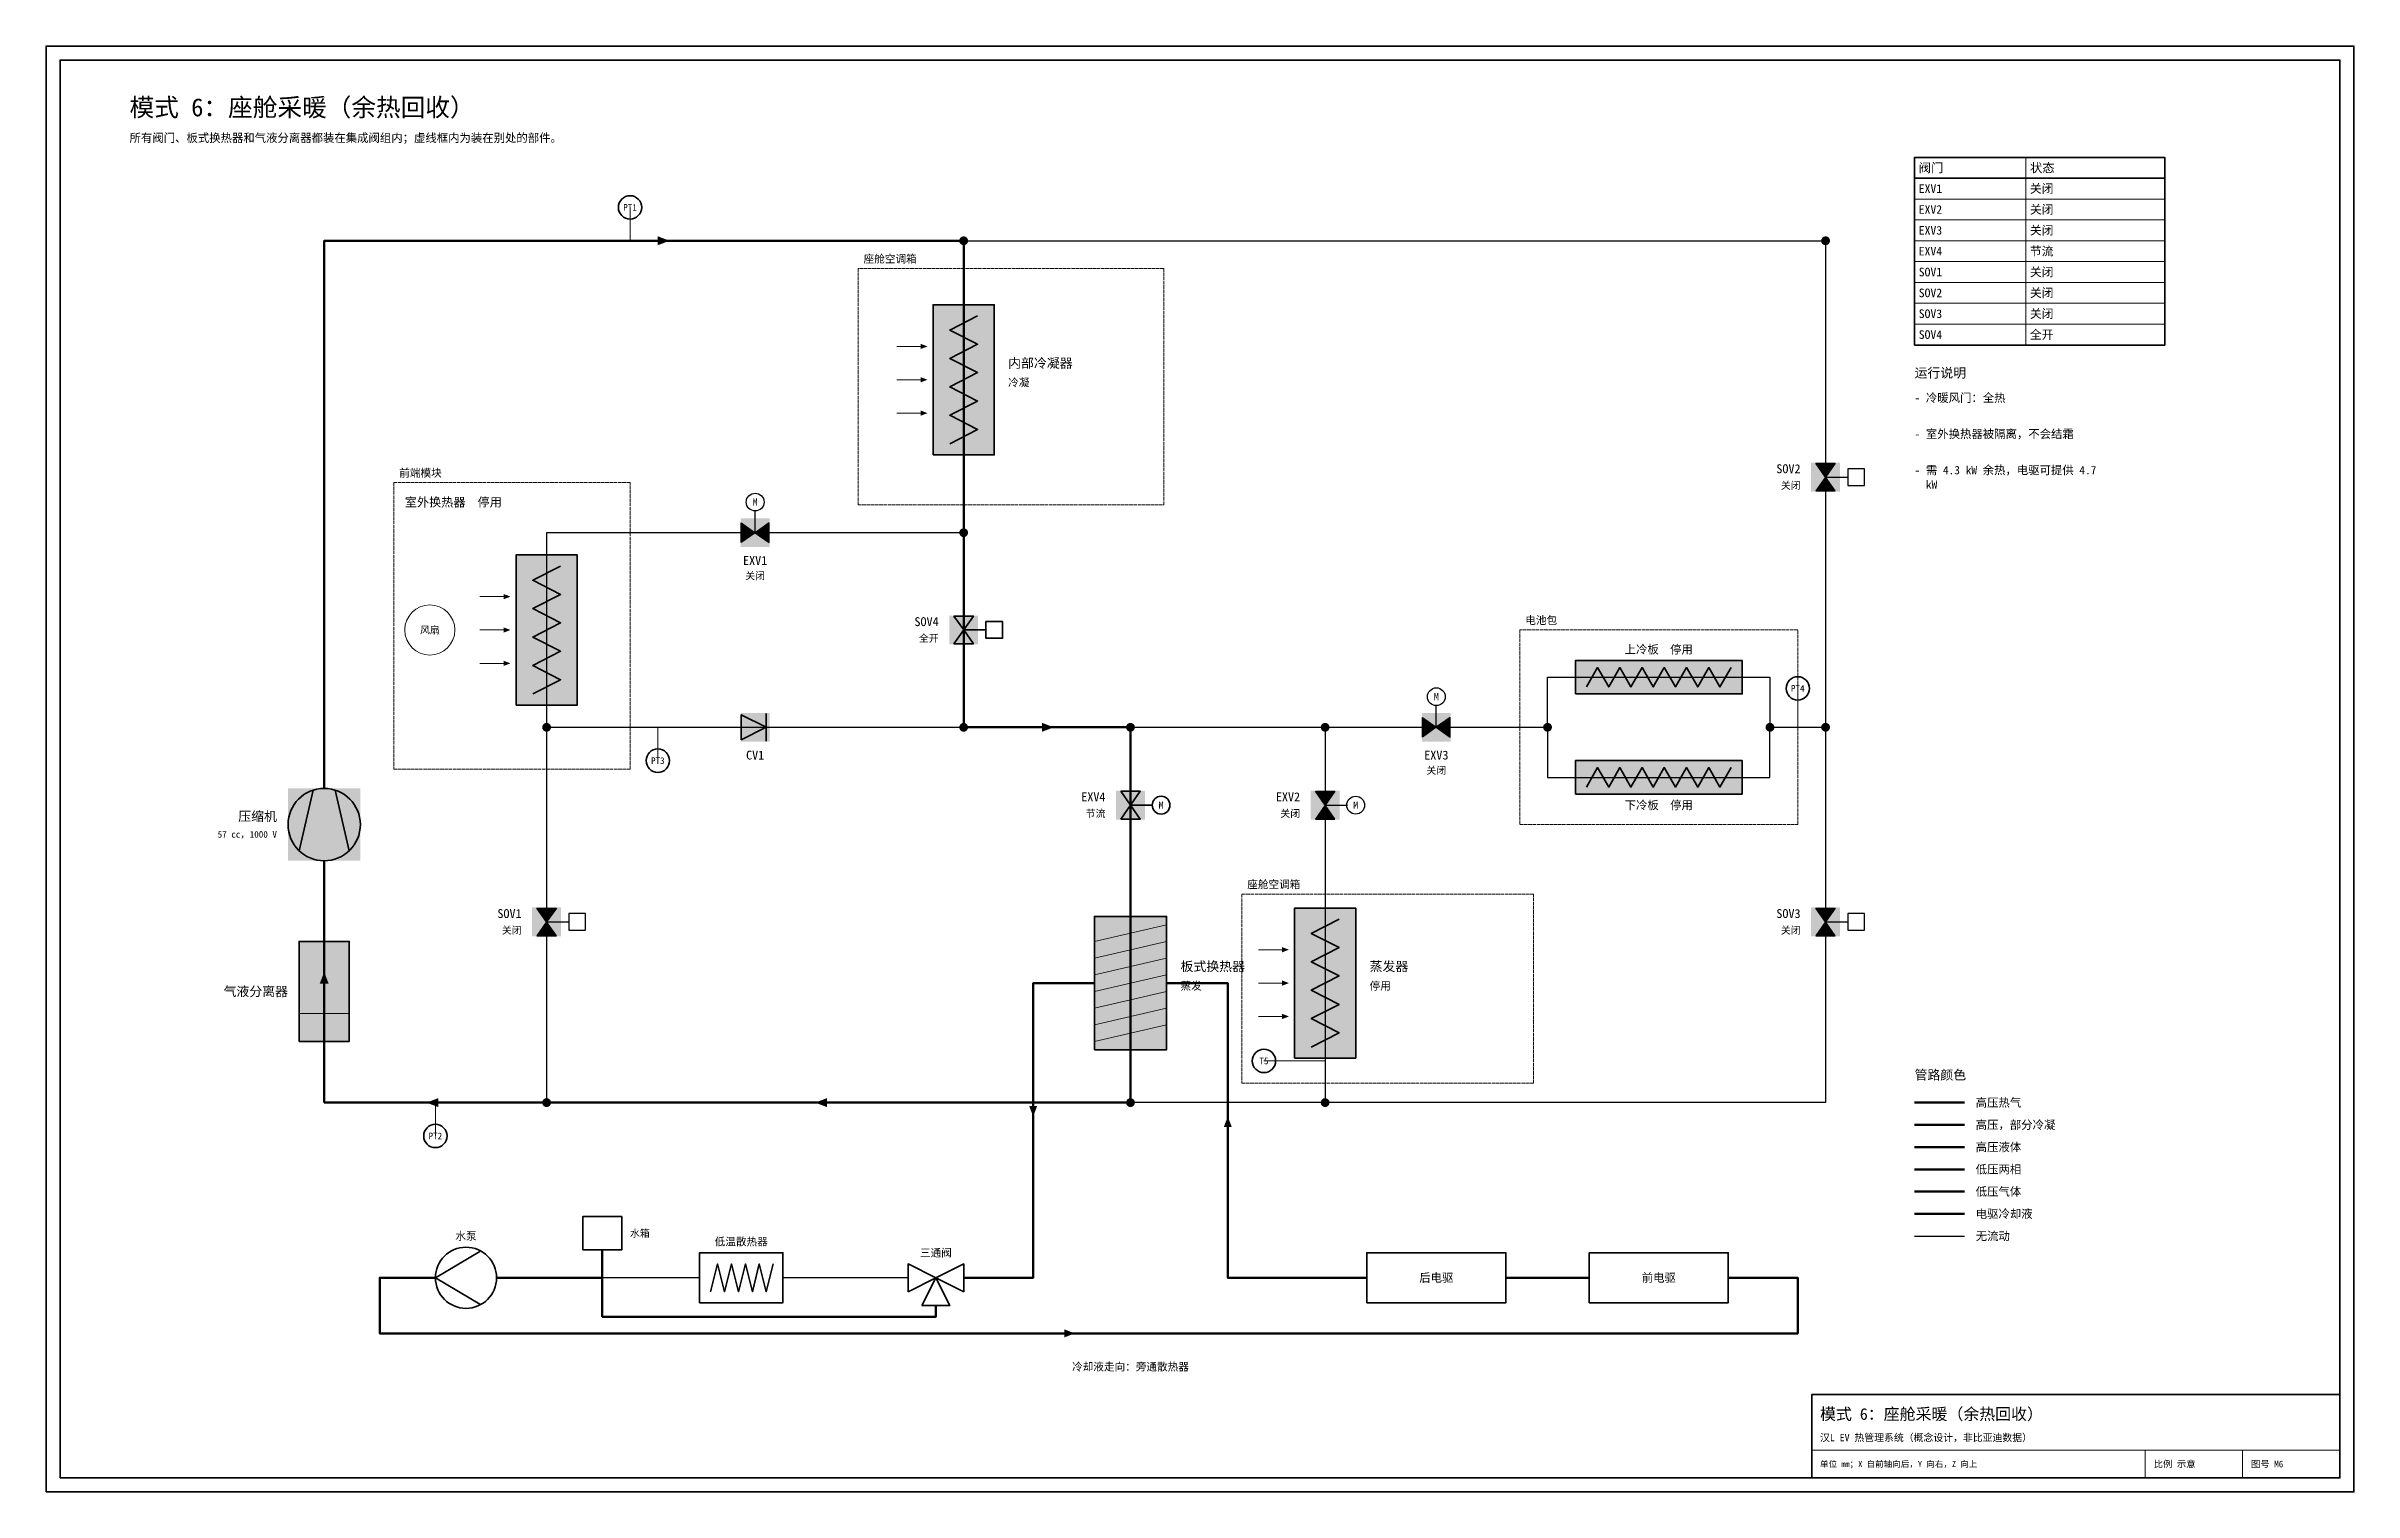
# Model space of a CAD drawing. Header units: millimetres. Extents: x 0 to 830, y 0 to 520.
import ezdxf
from ezdxf.enums import TextEntityAlignment as Align

# ---------------------------------------------------------------- set-up
doc = ezdxf.new("R2010")
doc.units = ezdxf.units.MM
doc.linetypes.add('DASHED', pattern=[1.524, 1.27, -0.254])
for name, color, linetype, lineweight, true_color in [('AIR', 7, 'Continuous', 18, 0x7878c8), ('BOUNDARY', 7, 'DASHED', 18, 0x828282), ('COOLANT', 7, 'Continuous', 50, 0x1e8c46), ('FRAME', 7, 'Continuous', 35, 0x3c3c3c), ('HP_2PH', 7, 'Continuous', 70, 0xc83caa), ('HP_GAS', 7, 'Continuous', 70, 0xcd2828), ('HP_LIQ', 7, 'Continuous', 70, 0xeb8214), ('LP_2PH', 7, 'Continuous', 70, 0x28a5c8), ('LP_GAS', 7, 'Continuous', 70, 0x2350be), ('OFF', 7, 'Continuous', 30, 0xafafaf), ('SYMBOL', 7, 'Continuous', 35, 0x141414), ('TEXT', 7, 'Continuous', 18, 0x141414), ('THIN', 7, 'Continuous', 13, 0x6e6e6e)]:
    doc.layers.add(name, color=color, linetype=linetype, lineweight=lineweight, true_color=true_color)
doc.styles.add('ZH', font='simsun.ttc')

msp = doc.modelspace()

# ---------------------------------------------------------------- texts
at = {"layer": 'AIR', "style": 'ZH'}
msp.add_text('风扇', height=2.6, dxfattribs=at).set_placement((138, 310), align=Align.MIDDLE_CENTER)
at = {"layer": 'BOUNDARY', "style": 'ZH'}
for s, p in [('座舱空调箱', (294, 443.5)), ('前端模块', (127, 366.5)), ('电池包', (532, 313.5)), ('座舱空调箱', (432, 218.5))]:
    msp.add_text(s, height=2.8, dxfattribs=at).set_placement(p, align=Align.MIDDLE_LEFT)
at = {"layer": 'COOLANT', "style": 'ZH'}
msp.add_text('冷却液走向：旁通散热器', height=2.8, dxfattribs=at).set_placement((390, 45), align=Align.MIDDLE_CENTER)
at = {"layer": 'OFF', "style": 'ZH'}
for s, p in [('M', (255, 356)), ('关闭', (255, 329.5)), ('M', (500, 286)), ('关闭', (500, 259.5)), ('M', (471, 247))]:
    msp.add_text(s, height=2.6, dxfattribs=at).set_placement(p, align=Align.MIDDLE_CENTER)
for p in [(631, 362), (451, 244), (171, 202), (631, 202)]:
    msp.add_text('关闭', height=2.6, dxfattribs=at).set_placement(p, align=Align.MIDDLE_RIGHT)
at = {"layer": 'SYMBOL', "style": 'ZH'}
msp.add_text('M', height=2.6, dxfattribs=at).set_placement((401, 247), align=Align.MIDDLE_CENTER)
at = {"layer": 'TEXT', "style": 'ZH'}
for s, height, p in [('模式 6：座舱采暖（余热回收）', 6.5, (30, 498)), ('所有阀门、板式换热器和气液分离器都装在集成阀组内；虚线框内为装在别处的部件。', 3, (30, 487)), ('阀门', 3.255, (673.5, 476.25)), ('状态', 3.255, (713.5, 476.25)), ('EXV1', 3.1, (673.5, 468.75)), ('关闭', 3.1, (713.5, 468.75)), ('EXV2', 3.1, (673.5, 461.25)), ('关闭', 3.1, (713.5, 461.25)), ('EXV3', 3.1, (673.5, 453.75)), ('关闭', 3.1, (713.5, 453.75)), ('节流', 3.1, (713.5, 446.25)), ('SOV1', 3.1, (673.5, 438.75)), ('EXV4', 3.1, (673.5, 446.25)), ('关闭', 3.1, (713.5, 438.75)), ('SOV2', 3.1, (673.5, 431.25)), ('关闭', 3.1, (713.5, 431.25)), ('SOV3', 3.1, (673.5, 423.75)), ('关闭', 3.1, (713.5, 423.75)), ('SOV4', 3.1, (673.5, 416.25)), ('全开', 3.1, (713.5, 416.25)), ('内部冷凝器', 3.4, (346, 406)), ('冷凝', 2.8, (346, 399)), ('运行说明', 3.4, (672, 402.5)), ('- 冷暖风门：全热', 3, (672, 393.5)), ('- 室外换热器被隔离，不会结霜', 3, (672, 380.5)), ('- 需 4.3 kW 余热，电驱可提供 4.7 ', 3, (672, 367.5)), ('室外换热器  停用', 3.2, (129, 356)), ('  kW', 3, (672, 362.3)), ('板式换热器', 3.4, (408, 189)), ('蒸发器', 3.4, (476, 189)), ('蒸发', 2.8, (408, 182)), ('停用', 2.8, (476, 182)), ('管路颜色', 3.4, (672, 150)), ('高压热气', 3, (694, 140)), ('高压，部分冷凝', 3, (694, 132)), ('高压液体', 3, (694, 124)), ('低压两相', 3, (694, 116)), ('低压气体', 3, (694, 108)), ('电驱冷却液', 3, (694, 100)), ('水箱', 2.6, (210, 93)), ('无流动', 3, (694, 92)), ('模式 6：座舱采暖（余热回收）', 4.2, (638, 28)), ('汉L EV 热管理系统（概念设计，非比亚迪数据）', 2.6, (638, 19.5)), ('单位 mm；X 自前轴向后，Y 向右，Z 向上', 2.2, (638, 10)), ('比例 示意', 2.4, (758, 10)), ('图号 M6', 2.4, (793, 10))]:
    msp.add_text(s, height=height, dxfattribs=at).set_placement(p, align=Align.MIDDLE_LEFT)
for s, height, p in [('PT1', 2.4, (210, 462)), ('EXV1', 3.2, (255, 335)), ('上冷板  停用', 3, (580, 303)), ('PT4', 2.4, (630, 289)), ('CV1', 3.2, (255, 265)), ('EXV3', 3.2, (500, 265)), ('PT3', 2.4, (220, 263)), ('下冷板  停用', 3, (580, 247)), ('T5', 2.4, (438, 155)), ('PT2', 2.4, (140, 128)), ('水泵', 2.8, (151, 92)), ('低温散热器', 2.8, (250, 90)), ('三通阀', 2.8, (320, 86)), ('后电驱', 3, (500, 77)), ('前电驱', 3, (580, 77))]:
    msp.add_text(s, height=height, dxfattribs=at).set_placement(p, align=Align.MIDDLE_CENTER)
for s, height, p in [('SOV2', 3.2, (631, 368)), ('SOV4', 3.2, (321, 313)), ('全开', 2.6, (321, 307)), ('EXV4', 3.2, (381, 250)), ('EXV2', 3.2, (451, 250)), ('压缩机', 3.4, (83, 243)), ('节流', 2.6, (381, 244)), ('57 cc，1000 V', 2.4, (83, 236.5)), ('SOV1', 3.2, (171, 208)), ('SOV3', 3.2, (631, 208)), ('气液分离器', 3.4, (87, 180))]:
    msp.add_text(s, height=height, dxfattribs=at).set_placement(p, align=Align.MIDDLE_RIGHT)

# ---------------------------------------------------------------- hatches: boundary and pattern name
at = {"true_color": 0xffffff}
for points in [[(319, 373), (341, 373), (341, 427), (319, 427)], [(634.8, 359.8), (645.2, 359.8), (645.2, 370.2), (634.8, 370.2)], [(249.8, 339.8), (260.2, 339.8), (260.2, 350.2), (249.8, 350.2)], [(169, 283), (191, 283), (191, 337), (169, 337)], [(324.8, 304.8), (335.2, 304.8), (335.2, 315.2), (324.8, 315.2)], [(550, 287), (610, 287), (610, 299), (550, 299)], [(249.8, 269.8), (260.2, 269.8), (260.2, 280.2), (249.8, 280.2)], [(494.8, 269.8), (505.2, 269.8), (505.2, 280.2), (494.8, 280.2)], [(550, 251), (610, 251), (610, 263), (550, 263)], [(87, 227), (113, 227), (113, 253), (87, 253)], [(384.8, 241.8), (395.2, 241.8), (395.2, 252.2), (384.8, 252.2)], [(454.8, 241.8), (465.2, 241.8), (465.2, 252.2), (454.8, 252.2)], [(174.8, 199.8), (185.2, 199.8), (185.2, 210.2), (174.8, 210.2)], [(449, 156), (471, 156), (471, 210), (449, 210)], [(634.8, 199.8), (645.2, 199.8), (645.2, 210.2), (634.8, 210.2)], [(377, 159), (403, 159), (403, 207), (377, 207)], [(91, 162), (109, 162), (109, 198), (91, 198)]]:
    msp.add_hatch(color=7, dxfattribs=at).paths.add_polyline_path(points)
at = {"layer": 'AIR'}
for points in [[(317, 412), (314.5, 412.95), (314.5, 411.05)], [(317, 400), (314.5, 400.95), (314.5, 399.05)], [(317, 388), (314.5, 388.95), (314.5, 387.05)], [(167, 322), (164.5, 322.95), (164.5, 321.05)], [(167, 310), (164.5, 310.95), (164.5, 309.05)], [(167, 298), (164.5, 298.95), (164.5, 297.05)], [(447, 195), (444.5, 195.95), (444.5, 194.05)], [(447, 183), (444.5, 183.95), (444.5, 182.05)], [(447, 171), (444.5, 171.95), (444.5, 170.05)]]:
    msp.add_hatch(color=7, dxfattribs=at).paths.add_polyline_path(points)
at = {"layer": 'COOLANT'}
for points in [[(355, 135), (356.44, 138.8), (353.56, 138.8)], [(425, 135), (423.56, 131.2), (426.44, 131.2)], [(370, 57), (366.2, 58.44), (366.2, 55.56)]]:
    msp.add_hatch(color=7, dxfattribs=at).paths.add_polyline_path(points)
at = {"layer": 'HP_GAS'}
msp.add_hatch(color=7, dxfattribs=at).paths.add_polyline_path([(224.2, 450), (220, 451.6), (220, 448.4)])
at = {"layer": 'HP_LIQ'}
msp.add_hatch(color=7, dxfattribs=at).paths.add_polyline_path([(362.4, 275), (358.2, 276.6), (358.2, 273.4)])
at = {"layer": 'LP_GAS'}
for points in [[(100, 186.98), (98.4, 182.78), (101.6, 182.78)], [(136.8, 140), (141, 138.4), (141, 141.6)], [(276.6, 140), (280.8, 138.4), (280.8, 141.6)]]:
    msp.add_hatch(color=7, dxfattribs=at).paths.add_polyline_path(points)
at = {"layer": 'OFF'}
for points in [[(636.5, 370), (643.5, 370), (640, 365)], [(636.5, 360), (643.5, 360), (640, 365)], [(250, 341.5), (250, 348.5), (255, 345)], [(260, 341.5), (260, 348.5), (255, 345)], [(495, 271.5), (495, 278.5), (500, 275)], [(505, 271.5), (505, 278.5), (500, 275)], [(456.5, 252), (463.5, 252), (460, 247)], [(456.5, 242), (463.5, 242), (460, 247)], [(176.5, 210), (183.5, 210), (180, 205)], [(636.5, 210), (643.5, 210), (640, 205)], [(176.5, 200), (183.5, 200), (180, 205)], [(636.5, 200), (643.5, 200), (640, 205)]]:
    msp.add_hatch(color=7, dxfattribs=at).paths.add_polyline_path(points)
at = {"layer": 'SYMBOL'}
for points in [[(331.6, 450), (331.48, 450.61), (331.13, 451.13), (330.61, 451.48), (330, 451.6), (329.39, 451.48), (328.87, 451.13), (328.52, 450.61), (328.4, 450), (328.52, 449.39), (328.87, 448.87), (329.39, 448.52), (330, 448.4), (330.61, 448.52), (331.13, 448.87), (331.48, 449.39)], [(641.6, 450), (641.48, 450.61), (641.13, 451.13), (640.61, 451.48), (640, 451.6), (639.39, 451.48), (638.87, 451.13), (638.52, 450.61), (638.4, 450), (638.52, 449.39), (638.87, 448.87), (639.39, 448.52), (640, 448.4), (640.61, 448.52), (641.13, 448.87), (641.48, 449.39)], [(331.6, 345), (331.48, 345.61), (331.13, 346.13), (330.61, 346.48), (330, 346.6), (329.39, 346.48), (328.87, 346.13), (328.52, 345.61), (328.4, 345), (328.52, 344.39), (328.87, 343.87), (329.39, 343.52), (330, 343.4), (330.61, 343.52), (331.13, 343.87), (331.48, 344.39)], [(181.6, 275), (181.48, 275.61), (181.13, 276.13), (180.61, 276.48), (180, 276.6), (179.39, 276.48), (178.87, 276.13), (178.52, 275.61), (178.4, 275), (178.52, 274.39), (178.87, 273.87), (179.39, 273.52), (180, 273.4), (180.61, 273.52), (181.13, 273.87), (181.48, 274.39)], [(331.6, 275), (331.48, 275.61), (331.13, 276.13), (330.61, 276.48), (330, 276.6), (329.39, 276.48), (328.87, 276.13), (328.52, 275.61), (328.4, 275), (328.52, 274.39), (328.87, 273.87), (329.39, 273.52), (330, 273.4), (330.61, 273.52), (331.13, 273.87), (331.48, 274.39)], [(391.6, 275), (391.48, 275.61), (391.13, 276.13), (390.61, 276.48), (390, 276.6), (389.39, 276.48), (388.87, 276.13), (388.52, 275.61), (388.4, 275), (388.52, 274.39), (388.87, 273.87), (389.39, 273.52), (390, 273.4), (390.61, 273.52), (391.13, 273.87), (391.48, 274.39)], [(461.6, 275), (461.48, 275.61), (461.13, 276.13), (460.61, 276.48), (460, 276.6), (459.39, 276.48), (458.87, 276.13), (458.52, 275.61), (458.4, 275), (458.52, 274.39), (458.87, 273.87), (459.39, 273.52), (460, 273.4), (460.61, 273.52), (461.13, 273.87), (461.48, 274.39)], [(541.6, 275), (541.48, 275.61), (541.13, 276.13), (540.61, 276.48), (540, 276.6), (539.39, 276.48), (538.87, 276.13), (538.52, 275.61), (538.4, 275), (538.52, 274.39), (538.87, 273.87), (539.39, 273.52), (540, 273.4), (540.61, 273.52), (541.13, 273.87), (541.48, 274.39)], [(621.6, 275), (621.48, 275.61), (621.13, 276.13), (620.61, 276.48), (620, 276.6), (619.39, 276.48), (618.87, 276.13), (618.52, 275.61), (618.4, 275), (618.52, 274.39), (618.87, 273.87), (619.39, 273.52), (620, 273.4), (620.61, 273.52), (621.13, 273.87), (621.48, 274.39)], [(641.6, 275), (641.48, 275.61), (641.13, 276.13), (640.61, 276.48), (640, 276.6), (639.39, 276.48), (638.87, 276.13), (638.52, 275.61), (638.4, 275), (638.52, 274.39), (638.87, 273.87), (639.39, 273.52), (640, 273.4), (640.61, 273.52), (641.13, 273.87), (641.48, 274.39)], [(181.6, 140), (181.48, 140.61), (181.13, 141.13), (180.61, 141.48), (180, 141.6), (179.39, 141.48), (178.87, 141.13), (178.52, 140.61), (178.4, 140), (178.52, 139.39), (178.87, 138.87), (179.39, 138.52), (180, 138.4), (180.61, 138.52), (181.13, 138.87), (181.48, 139.39)], [(391.6, 140), (391.48, 140.61), (391.13, 141.13), (390.61, 141.48), (390, 141.6), (389.39, 141.48), (388.87, 141.13), (388.52, 140.61), (388.4, 140), (388.52, 139.39), (388.87, 138.87), (389.39, 138.52), (390, 138.4), (390.61, 138.52), (391.13, 138.87), (391.48, 139.39)], [(461.6, 140), (461.48, 140.61), (461.13, 141.13), (460.61, 141.48), (460, 141.6), (459.39, 141.48), (458.87, 141.13), (458.52, 140.61), (458.4, 140), (458.52, 139.39), (458.87, 138.87), (459.39, 138.52), (460, 138.4), (460.61, 138.52), (461.13, 138.87), (461.48, 139.39)]]:
    msp.add_hatch(color=7, dxfattribs=at).paths.add_polyline_path(points)

# ---------------------------------------------------------------- linework, layer by layer
at = {"layer": 'AIR'}
for points in [[(306, 412), (316, 412)], [(306, 400), (316, 400)], [(306, 388), (316, 388)], [(156, 322), (166, 322)], [(156, 310), (166, 310)], [(156, 298), (166, 298)], [(436, 195), (446, 195)], [(436, 183), (446, 183)], [(436, 171), (446, 171)]]:
    msp.add_lwpolyline(points, dxfattribs=at)
msp.add_circle((138, 310), 9, dxfattribs=at)
at = {"layer": 'BOUNDARY'}
for points in [[(292, 355), (402, 355), (402, 440), (292, 440)], [(125, 260), (210, 260), (210, 363), (125, 363)], [(530, 240), (630, 240), (630, 310), (530, 310)], [(430, 147), (535, 147), (535, 215), (430, 215)]]:
    msp.add_lwpolyline(points, close=True, dxfattribs=at)
at = {"layer": 'COOLANT'}
for points in [[(377, 183), (355, 183), (355, 77), (330, 77)], [(475, 77), (425, 77), (425, 183), (403, 183)], [(672, 100), (690, 100)], [(200, 77), (200, 87)], [(140, 77), (120, 77), (120, 57), (630, 57), (630, 77), (605, 77)], [(200, 77), (162, 77)], [(320, 67), (320, 63), (200, 63), (200, 77)], [(555, 77), (525, 77)]]:
    msp.add_lwpolyline(points, dxfattribs=at)
at = {"layer": 'FRAME'}
for points in [[(0, 0), (830, 0), (830, 520), (0, 520)], [(5, 5), (825, 5), (825, 515), (5, 515)], [(672, 412.5), (762, 412.5), (762, 480), (672, 480)], [(635, 5), (825, 5), (825, 35), (635, 35)]]:
    msp.add_lwpolyline(points, close=True, dxfattribs=at)
msp.add_lwpolyline([(672, 472.5), (762, 472.5)], dxfattribs=at)
at = {"layer": 'HP_2PH'}
msp.add_lwpolyline([(672, 132), (690, 132)], dxfattribs=at)
at = {"layer": 'HP_GAS'}
for points in [[(100, 253), (100, 450), (330, 450)], [(330, 450), (330, 345)], [(672, 140), (690, 140)]]:
    msp.add_lwpolyline(points, dxfattribs=at)
at = {"layer": 'HP_LIQ'}
for points in [[(330, 345), (330, 275)], [(330, 275), (390, 275)], [(672, 124), (690, 124)]]:
    msp.add_lwpolyline(points, dxfattribs=at)
at = {"layer": 'LP_2PH'}
for points in [[(390, 275), (390, 220)], [(672, 116), (690, 116)]]:
    msp.add_lwpolyline(points, dxfattribs=at)
at = {"layer": 'LP_GAS'}
for points in [[(100, 140), (100, 227)], [(390, 220), (390, 140)], [(180, 140), (100, 140)], [(390, 140), (180, 140)], [(672, 108), (690, 108)]]:
    msp.add_lwpolyline(points, dxfattribs=at)
at = {"layer": 'OFF'}
for points in [[(330, 450), (640, 450)], [(640, 450), (640, 275)], [(640, 365), (648, 365)], [(255, 345), (255, 353)], [(330, 345), (180, 345)], [(180, 345), (180, 275)], [(540, 275), (540, 293), (620, 293), (620, 275)], [(500, 275), (500, 283)], [(180, 275), (180, 140)], [(180, 275), (330, 275)], [(390, 275), (460, 275)], [(460, 275), (460, 220)], [(460, 275), (540, 275)], [(540, 275), (540, 257), (620, 257), (620, 275)], [(620, 275), (640, 275)], [(640, 275), (640, 140)], [(460, 247), (468, 247)], [(460, 220), (460, 140)], [(180, 205), (188, 205)], [(640, 205), (648, 205)], [(460, 140), (390, 140)], [(640, 140), (460, 140)], [(672, 92), (690, 92)], [(235, 77), (200, 77)], [(310, 77), (265, 77)]]:
    msp.add_lwpolyline(points, dxfattribs=at)
for points in [[(636.5, 370), (643.5, 370), (640, 365)], [(648, 362), (654, 362), (654, 368), (648, 368)], [(636.5, 360), (643.5, 360), (640, 365)], [(250, 341.5), (250, 348.5), (255, 345)], [(260, 341.5), (260, 348.5), (255, 345)], [(495, 271.5), (495, 278.5), (500, 275)], [(505, 271.5), (505, 278.5), (500, 275)], [(456.5, 252), (463.5, 252), (460, 247)], [(456.5, 242), (463.5, 242), (460, 247)], [(176.5, 210), (183.5, 210), (180, 205)], [(188, 202), (194, 202), (194, 208), (188, 208)], [(636.5, 210), (643.5, 210), (640, 205)], [(648, 202), (654, 202), (654, 208), (648, 208)], [(176.5, 200), (183.5, 200), (180, 205)], [(636.5, 200), (643.5, 200), (640, 205)]]:
    msp.add_lwpolyline(points, close=True, dxfattribs=at)
for centre in [(255, 356), (500, 286), (471, 247)]:
    msp.add_circle(centre, 3.2, dxfattribs=at)
at = {"layer": 'SYMBOL'}
for points in [[(319, 373), (341, 373), (341, 427), (319, 427)], [(169, 283), (191, 283), (191, 337), (169, 337)], [(326.5, 315), (333.5, 315), (330, 310)], [(326.5, 315), (333.5, 315), (330, 310)], [(326.5, 305), (333.5, 305), (330, 310)], [(326.5, 305), (333.5, 305), (330, 310)], [(338, 307), (344, 307), (344, 313), (338, 313)], [(550, 287), (610, 287), (610, 299), (550, 299)], [(250, 270.5), (250, 279.5), (259, 275)], [(550, 251), (610, 251), (610, 263), (550, 263)], [(386.5, 252), (393.5, 252), (390, 247)], [(386.5, 252), (393.5, 252), (390, 247)], [(386.5, 242), (393.5, 242), (390, 247)], [(386.5, 242), (393.5, 242), (390, 247)], [(449, 156), (471, 156), (471, 210), (449, 210)], [(377, 159), (403, 159), (403, 207), (377, 207)], [(91, 162), (109, 162), (109, 198), (91, 198)], [(193, 87), (207, 87), (207, 99), (193, 99)], [(235, 68), (265, 68), (265, 86), (235, 86)], [(475, 68), (525, 68), (525, 86), (475, 86)], [(555, 68), (605, 68), (605, 86), (555, 86)], [(310, 72), (310, 82), (320, 77)], [(315, 67), (325, 67), (320, 77)], [(330, 72), (330, 82), (320, 77)]]:
    msp.add_lwpolyline(points, close=True, dxfattribs=at)
for points in [[(325, 377), (335, 382.11), (325, 387.22), (335, 392.33), (325, 397.44), (335, 402.56), (325, 407.67), (335, 412.78), (325, 417.89), (335, 423)], [(175, 287), (185, 292.11), (175, 297.22), (185, 302.33), (175, 307.44), (185, 312.56), (175, 317.67), (185, 322.78), (175, 327.89), (185, 333)], [(330, 310), (338, 310)], [(554, 289.5), (558, 296.5), (562, 289.5), (566, 296.5), (570, 289.5), (574, 296.5), (578, 289.5), (582, 296.5), (586, 289.5), (590, 296.5), (594, 289.5), (598, 296.5), (602, 289.5), (606, 296.5)], [(259, 270), (259, 280)], [(554, 253.5), (558, 260.5), (562, 253.5), (566, 260.5), (570, 253.5), (574, 260.5), (578, 253.5), (582, 260.5), (586, 253.5), (590, 260.5), (594, 253.5), (598, 260.5), (602, 253.5), (606, 260.5)], [(91, 230.6), (96, 252.4)], [(109, 230.6), (104, 252.4)], [(390, 247), (398, 247)], [(455, 160), (465, 165.11), (455, 170.22), (465, 175.33), (455, 180.44), (465, 185.56), (455, 190.67), (465, 195.78), (455, 200.89), (465, 206)], [(156, 86.5), (140, 77), (156, 67.5)], [(239, 72), (241.5, 82), (244, 72), (246.5, 82), (249, 72), (251.5, 82), (254, 72), (256.5, 82), (259, 72), (261.5, 82)]]:
    msp.add_lwpolyline(points, dxfattribs=at)
for centre, radius in [((210, 462), 4.2), ((630, 289), 4.2), ((220, 263), 4.2), ((100, 240), 13), ((401, 247), 3.2), ((438, 155), 4.2), ((140, 128), 4.2), ((151, 77), 11)]:
    msp.add_circle(centre, radius, dxfattribs=at)
at = {"layer": 'THIN'}
for points in [[(712, 480), (712, 412.5)], [(672, 472.5), (762, 472.5)], [(672, 465), (762, 465)], [(210, 450), (210, 462)], [(672, 457.5), (762, 457.5)], [(672, 450), (762, 450)], [(672, 442.5), (762, 442.5)], [(672, 435), (762, 435)], [(672, 427.5), (762, 427.5)], [(672, 420), (762, 420)], [(672, 412.5), (762, 412.5)], [(630, 275), (630, 289)], [(220, 275), (220, 263)], [(377, 198), (403, 204)], [(377, 192), (403, 198)], [(377, 186), (403, 192)], [(377, 180), (403, 186)], [(377, 174), (403, 180)], [(91, 172), (109, 172)], [(377, 168), (403, 174)], [(377, 162), (403, 168)], [(460, 155), (438, 155)], [(140, 140), (140, 128)], [(635, 15), (825, 15)], [(755, 5), (755, 15)], [(790, 5), (790, 15)]]:
    msp.add_lwpolyline(points, dxfattribs=at)

msp.set_redraw_order([(e.dxf.handle, doc.entitydb.next_handle()) for e in msp.query("TEXT MTEXT ATTDEF DIMENSION ARC_DIMENSION")])  # texts and dimensions are drawn at this point

doc.saveas('drawing.dxf')
